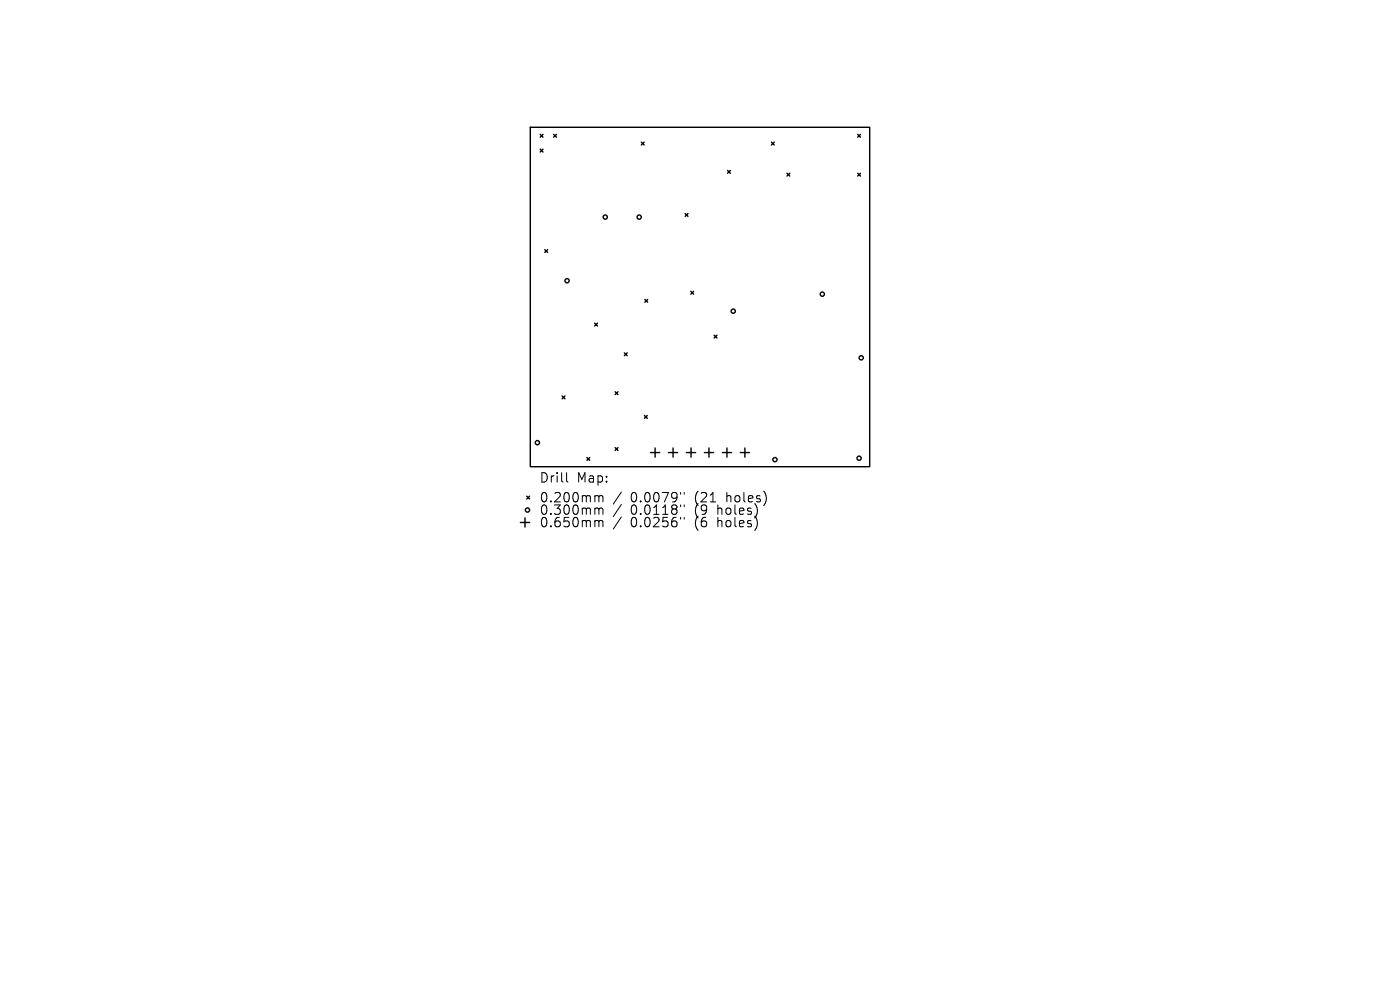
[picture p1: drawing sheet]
<svg xmlns="http://www.w3.org/2000/svg" width="297mm" height="210mm" viewBox="0 0 297 210" stroke-linecap="round" stroke-linejoin="round" font-family="sans-serif">
<defs><g id="words">
<g font-size="2.8">
<text x="114.4" y="102.7">Drill</text>
<text x="114.4" y="106.9">0.200mm</text>
<text x="122.4" y="102.7">Map:</text>
<text x="133.8" y="106.9">0.0079&quot;</text>
<text x="147.5" y="106.9">(21</text>
<text x="154.4" y="106.9">holes)</text>
<text x="114.4" y="109.5">0.300mm</text>
<text x="114.4" y="112.1">0.650mm</text>
<text x="133.8" y="109.5">0.0118&quot;</text>
<text x="133.8" y="112.1">0.0256&quot;</text>
<text x="147.5" y="109.5">(9</text>
<text x="147.5" y="112.1">(6</text>
<text x="152.5" y="109.5">holes)</text>
<text x="152.5" y="112.1">holes)</text>
</g>
</g></defs>
<g fill="none" stroke="#000" stroke-width=".3">
<path d="M112.5 27h72v72h-72zM114.6 28.5l.6 .6M114.6 31.7l.6 .6M115.2 28.5l-.6 .6M115.2 31.7l-.6 .6M117.5 28.5l.6 .6M118.1 28.5l-.6 .6M136.1 30.2l.6 .6M136.7 30.2l-.6 .6M154.4 36.2l.6 .6M155 36.2l-.6 .6M163.7 30.2l.6 .6"/>
<path d="M164.3 30.2l-.6 .6M167 36.8l.6 .6M167.6 36.8l-.6 .6M182 28.5l.6 .6M182 36.8l.6 .6M182.6 28.5l-.6 .6M182.6 36.8l-.6 .6M115.6 53l.6 .6M116.2 53l-.6 .6M145.4 45.3l.6 .6M146 45.3l-.6 .6M126.2 68.6l.6 .6"/>
<path d="M126.8 68.6l-.6 .6M132.5 74.9l.6 .6M133.1 74.9l-.6 .6M136.8 63.5l.6 .6M137.4 63.5l-.6 .6M146.6 61.8l.6 .6M147.2 61.8l-.6 .6M151.5 71.1l.6 .6M152.1 71.1l-.6 .6M119.3 84l.6 .6M119.9 84l-.6 .6M124.5 97.1l.6 .6"/>
<path d="M125.1 97.1l-.6 .6M130.5 83.1l.6 .6M130.5 95l.6 .6M131.1 83.1l-.6 .6M131.1 95l-.6 .6M136.7 88.1l.6 .6M137.3 88.1l-.6 .6M138 96h2M139 95v2M141.8 96h2M142.8 95v2M145.6 96h2"/>
<path d="M146.6 95v2M149.4 96h2M150.4 95v2M153.2 96h2M154.2 95v2M157.1 96h1.9M158 95v2M110.4 110.8h2M111.4 109.9v1.9M111.8 105.3l.6 .6M112.4 105.3l-.6 .6"/>
<circle cx="120.3" cy="59.6" r=".45"/>
<circle cx="128.4" cy="46.1" r=".45"/>
<circle cx="135.6" cy="46.1" r=".45"/>
<circle cx="155.6" cy="66" r=".45"/>
<circle cx="174.5" cy="62.4" r=".45"/>
<circle cx="182.7" cy="75.9" r=".45"/>
<circle cx="114" cy="93.9" r=".45"/>
<circle cx="164.4" cy="97.5" r=".45"/>
<circle cx="182.3" cy="97.2" r=".45"/>
<circle cx="111.9" cy="108.2" r=".45"/>
</g>
<g fill="none" stroke="#000" stroke-width=".21">
<path d="M120.2 100.3v1.7l.3 .3M126.5 105.1h.3l.3 .3M126.5 107.8l.5 .1 .1 .2M126.5 110.4l.5 .1 .1 .2M127.1 105.4l.2-.3 .5 .1 .1 1.3M127.1 105.4v1.1M127.1 108.1v1M127.1 110.7v1M127.1 108.1l.2-.3 .5 .1 .1 1.2M127.1 110.7l.2-.3 .5 .1 .1 1.2M131.8 104.4l-1.7 2.5M131.8 107l-1.7 2.6"/>
<path d="M131.8 109.7l-1.7 2.5M144.4 104.5v.3M144.4 107.1v.4M144.4 109.7v.4M145.1 104.5v.3M145.1 107.1v.4M145.1 109.7v.4"/>
</g>
<use href="#words"/>
</svg>
